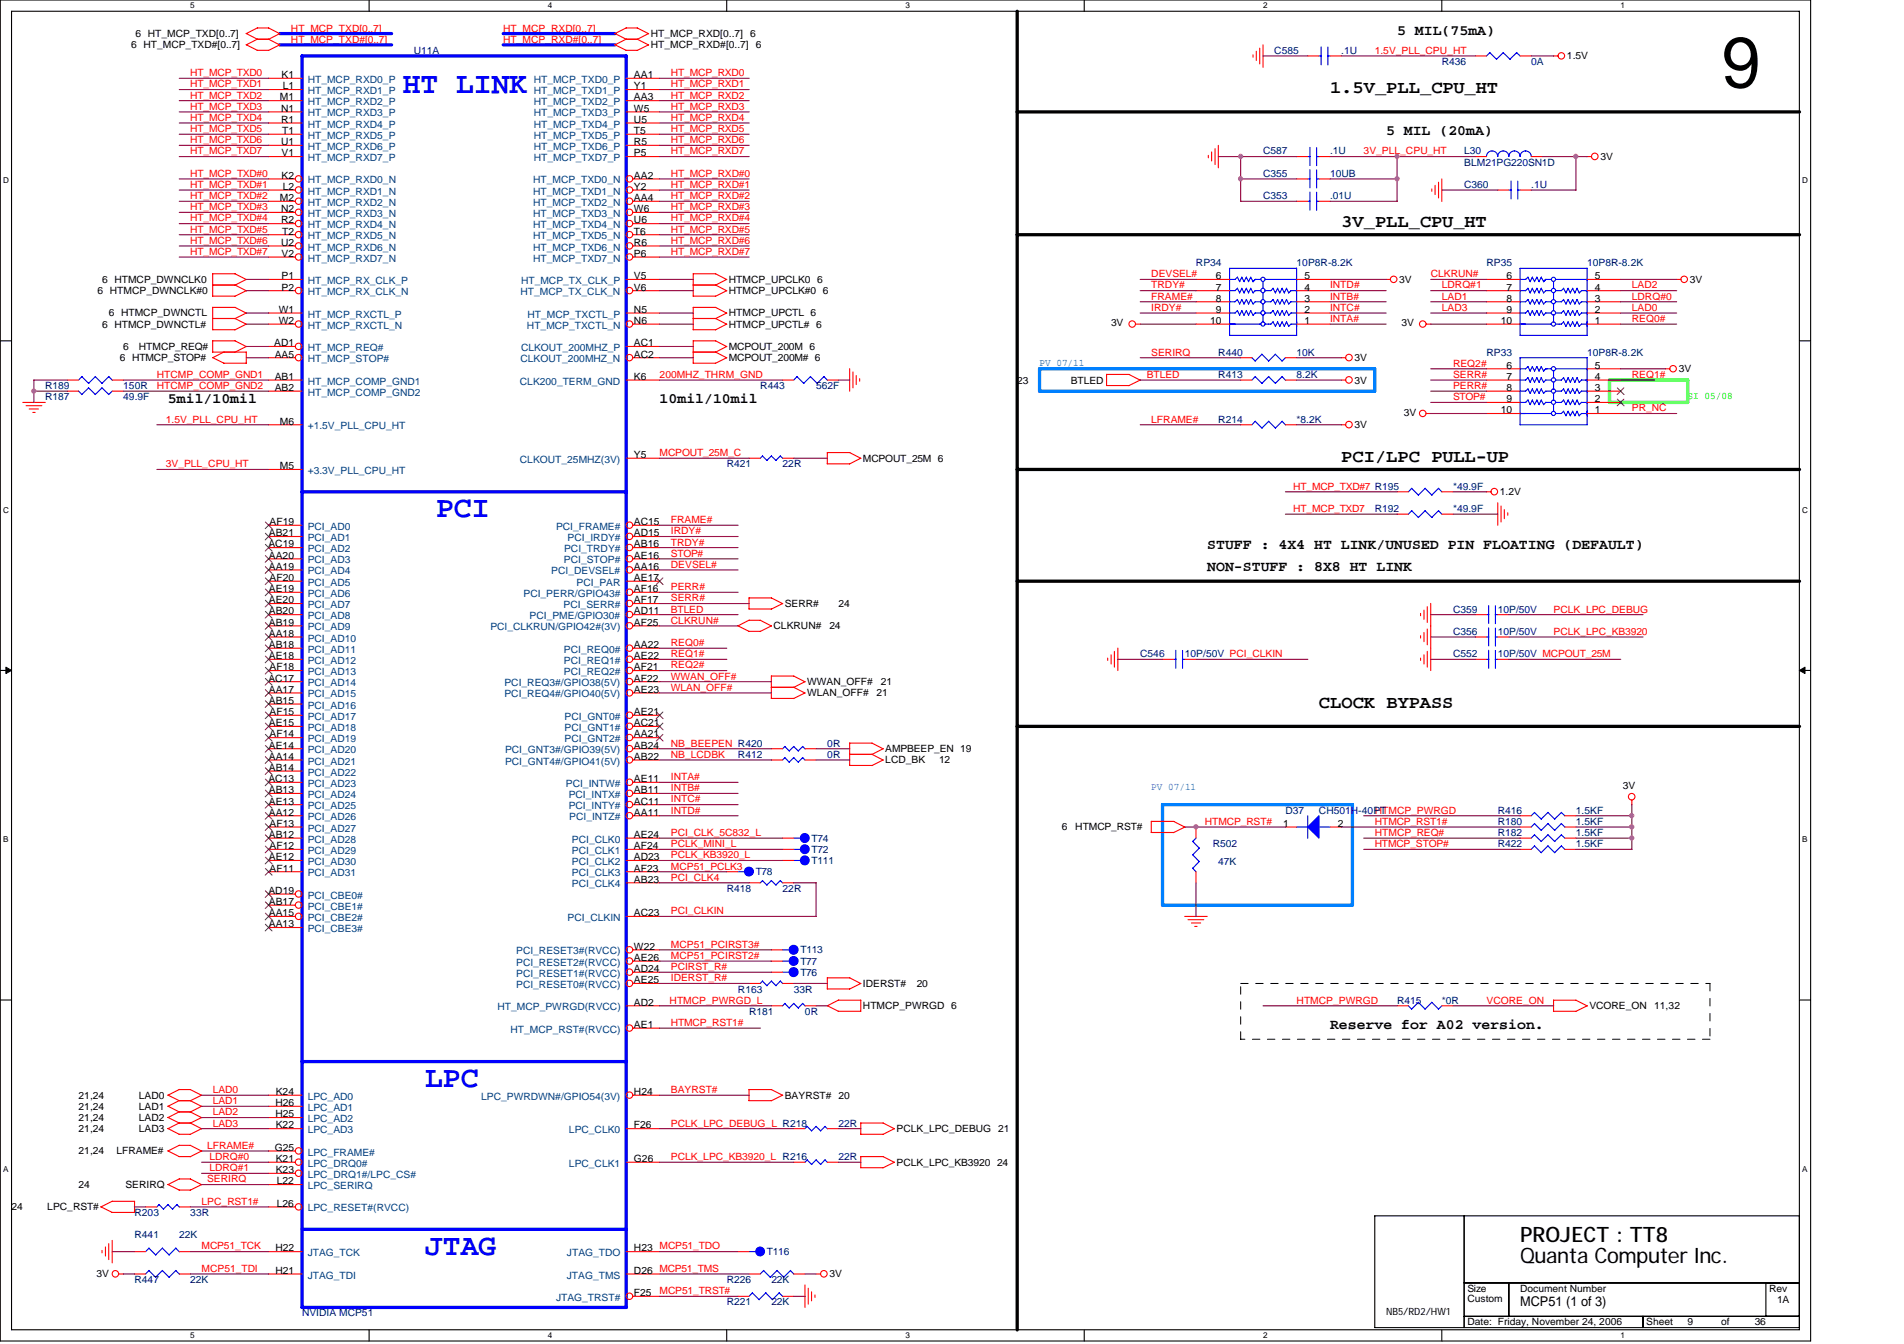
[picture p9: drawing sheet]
<svg xmlns="http://www.w3.org/2000/svg" width="258mm" height="182mm" viewBox="0 0 258 182" stroke-linecap="round" stroke-linejoin="round" font-family="sans-serif">
<defs><g id="words">
<text font-size="9.7" x="233.1" y="11.8">9</text>
<g font-size="4.1" fill="#00f">
<text x="54.5" y="12.5">HT LINK</text>
<text x="59.1" y="70">PCI</text>
<text x="57.6" y="147.2">LPC</text>
<text x="57.6" y="169.9">JTAG</text>
</g>
<g font-size="2.9">
<text x="205.9" y="171">Quanta Computer Inc.</text>
<text x="205.9" y="168.3">PROJECT : TT8</text>
</g>
<g font-size="2.4">
<text x="180.1" y="12.6">1.5V_PLL_CPU_HT</text>
<text x="181.7" y="30.8">3V_PLL_CPU_HT</text>
<text x="181.7" y="62.6">PCI/LPC PULL-UP</text>
<text x="178.6" y="95.9">CLOCK BYPASS</text>
</g>
<g font-size="2">
<text x="189.2" y="4.7">5 MIL(75mA)</text>
<text x="187.7" y="18.3">5 MIL (20mA)</text>
<text x="22.8" y="54.6">5mil/10mil</text>
<text x="89.3" y="54.6">10mil/10mil</text>
<text x="163.5" y="74.3">STUFF : 4X4 HT LINK/UNUSED PIN FLOATING (DEFAULT)</text>
<text x="163.5" y="77.3">NON-STUFF : 8X8 HT LINK</text>
<text x="180.1" y="139.4">Reserve for A02 version.</text>
</g>
<text font-size="1.8" x="205.9" y="176.9">MCP51 (1 of 3)</text>
<g font-size="1.4">
<text x="18.4" y="5">6 HT_MCP_TXD[0..7]</text>
<text x="88.1" y="5">HT_MCP_RXD[0..7] 6</text>
<text x="17.8" y="6.5">6 HT_MCP_TXD#[0..7]</text>
<text x="38.1" y="10.6">K1</text>
<text x="85.9" y="10.6">AA1</text>
<text x="88.1" y="6.5">HT_MCP_RXD#[0..7] 6</text>
<text x="212.2" y="8">1.5V</text>
<text x="37.9" y="13.6">M1</text>
<text x="38.1" y="15.1">N1</text>
<text x="38.1" y="16.6">R1</text>
<text x="38.3" y="12.1">L1</text>
<text x="85.9" y="12.1">Y1</text>
<text x="85.9" y="13.6">AA3</text>
<text x="85.9" y="15.1">W5</text>
<text x="85.9" y="16.6">U5</text>
<text x="38.1" y="19.7">U1</text>
<text x="38.1" y="21.2">V1</text>
<text x="38.2" y="18.2">T1</text>
<text x="85.9" y="18.2">T5</text>
<text x="85.9" y="19.7">R5</text>
<text x="85.9" y="21.2">P5</text>
<text x="216.8" y="21.7">3V</text>
<text x="37.9" y="27.2">M2</text>
<text x="38.1" y="28.7">N2</text>
<text x="38.1" y="24.2">K2</text>
<text x="38.3" y="25.7">L2</text>
<text x="85.9" y="24.2">AA2</text>
<text x="85.9" y="25.7">Y2</text>
<text x="85.9" y="27.2">AA4</text>
<text x="85.9" y="28.7">W6</text>
<text x="38.1" y="30.3">R2</text>
<text x="38.1" y="33.3">U2</text>
<text x="38.1" y="34.8">V2</text>
<text x="38.2" y="31.8">T2</text>
<text x="85.9" y="30.3">U6</text>
<text x="85.9" y="31.8">T6</text>
<text x="85.9" y="33.3">R6</text>
<text x="85.9" y="34.8">P6</text>
<text x="13.2" y="39.8">6 HTMCP_DWNCLK#0</text>
<text x="13.8" y="38.3">6 HTMCP_DWNCLK0</text>
<text x="38.1" y="37.8">P1</text>
<text x="38.1" y="39.3">P2</text>
<text x="85.9" y="37.8">V5</text>
<text x="85.9" y="39.3">V6</text>
<text x="98.7" y="38.3">HTMCP_UPCLK0 6</text>
<text x="98.7" y="39.8">HTMCP_UPCLK#0 6</text>
<text x="164.7" y="40.9">8</text>
<text x="164.7" y="39.3">7</text>
<text x="164.7" y="37.8">6</text>
<text x="176.7" y="40.9">3</text>
<text x="176.7" y="39.3">4</text>
<text x="176.7" y="37.8">5</text>
<text x="189.5" y="38.3">3V</text>
<text x="204" y="40.9">8</text>
<text x="204" y="39.3">7</text>
<text x="204" y="37.8">6</text>
<text x="216" y="40.9">3</text>
<text x="216" y="39.3">4</text>
<text x="216" y="37.8">5</text>
<text x="228.9" y="38.3">3V</text>
<text x="13.8" y="44.4">6 HTMCP_DWNCTL#</text>
<text x="14.7" y="42.9">6 HTMCP_DWNCTL</text>
<text x="16.7" y="47.4">6</text>
<text x="18.8" y="47.4">HTMCP_REQ#</text>
<text x="37.1" y="46.9">AD1</text>
<text x="37.8" y="42.4">W1</text>
<text x="37.8" y="43.9">W2</text>
<text x="85.9" y="42.4">N5</text>
<text x="85.9" y="43.9">N6</text>
<text x="85.9" y="46.9">AC1</text>
<text x="98.7" y="44.4">HTMCP_UPCTL# 6</text>
<text x="98.7" y="42.9">HTMCP_UPCTL 6</text>
<text x="98.7" y="47.4">MCPOUT_200M 6</text>
<text x="150.5" y="44.2">3V</text>
<text x="163.9" y="43.9">10</text>
<text x="164.7" y="42.4">9</text>
<text x="176.7" y="43.9">1</text>
<text x="176.7" y="42.4">2</text>
<text x="189.8" y="44.2">3V</text>
<text x="203.3" y="43.9">10</text>
<text x="204" y="42.4">9</text>
<text x="216" y="43.9">1</text>
<text x="216" y="42.4">2</text>
<text x="16.3" y="48.9">6 HTMCP_STOP#</text>
<text x="37.2" y="48.4">AA5</text>
<text x="37.2" y="51.5">AB1</text>
<text x="37.2" y="53">AB2</text>
<text x="85.9" y="48.4">AC2</text>
<text x="85.9" y="51.5">K6</text>
<text x="98.7" y="48.9">MCPOUT_200M# 6</text>
<text x="137.8" y="51.9">23</text>
<text x="145" y="51.9">BTLED</text>
<text x="183.5" y="48.9">3V</text>
<text x="183.5" y="51.9">3V</text>
<text x="204" y="53">8</text>
<text x="204" y="51.5">7</text>
<text x="204" y="49.9">6</text>
<text x="216" y="53">3</text>
<text x="216" y="51.5">4</text>
<text x="216" y="49.9">5</text>
<text x="227.4" y="50.4">3V</text>
<text x="37.9" y="57.5">M6</text>
<text x="183.5" y="58">3V</text>
<text x="190.1" y="56.3">3V</text>
<text x="203.3" y="56">10</text>
<text x="204" y="54.5">9</text>
<text x="216" y="56">1</text>
<text x="216" y="54.5">2</text>
<text x="37.9" y="63.6">M5</text>
<text x="85.9" y="62">Y5</text>
<text x="116.9" y="62.5">MCPOUT_25M 6</text>
<text x="36.5" y="71.1">AF19</text>
<text x="85.9" y="71.1">AC15</text>
<text x="203.2" y="67.1">1.2V</text>
<text x="36.4" y="74.1">AC19</text>
<text x="36.4" y="72.6">AB21</text>
<text x="36.4" y="75.7">AA20</text>
<text x="36.4" y="77.2">AA19</text>
<text x="85.9" y="72.6">AD15</text>
<text x="85.9" y="74.1">AB16</text>
<text x="85.9" y="75.7">AE16</text>
<text x="85.9" y="77.2">AA16</text>
<text x="36.4" y="80.2">AE19</text>
<text x="36.4" y="81.7">AE20</text>
<text x="36.4" y="83.2">AB20</text>
<text x="36.5" y="78.7">AF20</text>
<text x="85.9" y="78.7">AE17</text>
<text x="85.9" y="80.2">AF16</text>
<text x="85.9" y="81.7">AF17</text>
<text x="85.9" y="83.2">AD11</text>
<text x="106.3" y="82.2">SERR#</text>
<text x="113.6" y="82.2">24</text>
<text x="36.4" y="84.8">AB19</text>
<text x="36.4" y="86.3">AA18</text>
<text x="36.4" y="87.8">AB18</text>
<text x="36.4" y="89.3">AE18</text>
<text x="85.9" y="84.8">AF25</text>
<text x="85.9" y="87.8">AA22</text>
<text x="85.9" y="89.3">AE22</text>
<text x="104.8" y="85.2">CLKRUN#</text>
<text x="112.3" y="85.2">24</text>
<text x="36.4" y="92.3">AC17</text>
<text x="36.4" y="93.8">AA17</text>
<text x="36.4" y="95.3">AB15</text>
<text x="36.5" y="90.8">AF18</text>
<text x="85.9" y="90.8">AF21</text>
<text x="85.9" y="92.3">AF22</text>
<text x="85.9" y="93.8">AE23</text>
<text x="109.3" y="92.8">WWAN_OFF#</text>
<text x="109.3" y="94.3">WLAN_OFF#</text>
<text x="118.7" y="94.3">21</text>
<text x="119.3" y="92.8">21</text>
<text x="36.4" y="98.4">AE15</text>
<text x="36.4" y="101.4">AE14</text>
<text x="36.5" y="96.9">AF15</text>
<text x="36.5" y="99.9">AF14</text>
<text x="85.9" y="96.9">AE21</text>
<text x="85.9" y="98.4">AC21</text>
<text x="85.9" y="99.9">AA21</text>
<text x="85.9" y="101.4">AB24</text>
<text x="119.9" y="101.9">AMPBEEP_EN 19</text>
<text x="36.4" y="105.9">AC13</text>
<text x="36.4" y="102.9">AA14</text>
<text x="36.4" y="104.4">AB14</text>
<text x="36.4" y="107.4">AB13</text>
<text x="85.9" y="102.9">AB22</text>
<text x="85.9" y="105.9">AE11</text>
<text x="85.9" y="107.4">AB11</text>
<text x="119.9" y="103.4">LCD_BK</text>
<text x="127.2" y="103.4">12</text>
<text x="219.8" y="106.9">3V</text>
<text x="36.4" y="109">AE13</text>
<text x="36.4" y="110.5">AA12</text>
<text x="36.4" y="113.5">AB12</text>
<text x="36.5" y="112">AF13</text>
<text x="85.9" y="109">AC11</text>
<text x="85.9" y="110.5">AA11</text>
<text x="85.9" y="113.5">AE24</text>
<text x="143.8" y="112.5">6</text>
<text x="145.6" y="112.5">HTMCP_RST#</text>
<text x="173.8" y="112">1</text>
<text x="181.2" y="112">2</text>
<text x="36.4" y="116.5">AE12</text>
<text x="36.5" y="115">AF12</text>
<text x="36.5" y="118">AF11</text>
<text x="85.9" y="115">AF24</text>
<text x="85.9" y="116.5">AD23</text>
<text x="85.9" y="118">AF23</text>
<text x="85.9" y="119.5">AB23</text>
<text x="36.4" y="121.1">AD19</text>
<text x="36.4" y="122.6">AB17</text>
<text x="36.4" y="124.1">AA15</text>
<text x="36.4" y="125.6">AA13</text>
<text x="85.9" y="124.1">AC23</text>
<text x="85.9" y="128.6">W22</text>
<text x="85.9" y="130.2">AE26</text>
<text x="85.9" y="131.7">AD24</text>
<text x="85.9" y="133.2">AE25</text>
<text x="85.9" y="136.2">AD2</text>
<text x="116.9" y="133.7">IDERST#</text>
<text x="116.9" y="136.7">HTMCP_PWRGD 6</text>
<text x="124.2" y="133.7">20</text>
<text x="215.3" y="136.7">VCORE_ON</text>
<text x="224" y="136.7">11,32</text>
<text x="85.9" y="139.2">AE1</text>
<text x="10.6" y="148.8">21,24</text>
<text x="18.8" y="148.8">LAD0</text>
<text x="37.3" y="149.8">H26</text>
<text x="37.4" y="148.3">K24</text>
<text x="85.9" y="148.3">H24</text>
<text x="106.3" y="148.8">BAYRST# 20</text>
<text x="10.6" y="153.3">21,24</text>
<text x="10.6" y="150.3">21,24</text>
<text x="10.6" y="151.8">21,24</text>
<text x="18.8" y="153.3">LAD3</text>
<text x="18.8" y="150.3">LAD1</text>
<text x="18.8" y="151.8">LAD2</text>
<text x="37.2" y="155.9">G25</text>
<text x="37.3" y="151.3">H25</text>
<text x="37.4" y="152.8">K22</text>
<text x="85.9" y="152.8">F26</text>
<text x="121.4" y="153.3">PCLK_LPC_DEBUG 21</text>
<text x="10.6" y="160.9">24</text>
<text x="10.6" y="156.4">21,24</text>
<text x="15.8" y="156.4">LFRAME#</text>
<text x="17" y="160.9">SERIRQ</text>
<text x="37.4" y="157.4">K21</text>
<text x="37.4" y="158.9">K23</text>
<text x="37.5" y="160.4">L22</text>
<text x="85.9" y="157.4">G26</text>
<text x="121.4" y="157.9">PCLK_LPC_KB3920 24</text>
<text x="1.6" y="163.9">24</text>
<text x="6.4" y="163.9">LPC_RST#</text>
<text x="37.5" y="163.4">L26</text>
<text x="13.1" y="173">3V</text>
<text x="37.3" y="169.5">H22</text>
<text x="37.3" y="172.5">H21</text>
<text x="85.9" y="169.5">H23 MCP51_TDO</text>
<text x="85.9" y="172.5">D26 MCP51_TMS</text>
<text x="112.3" y="173">3V</text>
<text x="85.9" y="175.6">F25</text>
<text x="187.7" y="178.1">NB5/RD2/HW1</text>
<text x="198.8" y="176.3">Custom</text>
<text x="198.8" y="175">Size</text>
<text x="198.8" y="179.5">Date: Friday, November 24, 2006</text>
<text x="205.9" y="175">Document Number</text>
<text x="223" y="179.5">Sheet</text>
<text x="228.6" y="179.5">9</text>
<text x="233.1" y="179.5">of</text>
<text x="237.7" y="179.5">36</text>
<text x="239.6" y="175">Rev</text>
<text x="240.7" y="176.5">1A</text>
</g>
<g font-size="1.4" fill="#f00">
<text x="39.4" y="4.3">HT_MCP_TXD[0..7]</text>
<text x="39.4" y="5.8">HT_MCP_TXD#[0..7]</text>
<text x="68.2" y="4.3">HT_MCP_RXD[0..7]</text>
<text x="68.2" y="5.8">HT_MCP_RXD#[0..7]</text>
<text x="25.8" y="11.8">HT_MCP_TXD1</text>
<text x="25.8" y="10.3">HT_MCP_TXD0</text>
<text x="90.9" y="11.8">HT_MCP_RXD1</text>
<text x="90.9" y="10.3">HT_MCP_RXD0</text>
<text x="186.2" y="7.3">1.5V_PLL_CPU_HT</text>
<text x="25.8" y="17.9">HT_MCP_TXD5</text>
<text x="25.8" y="16.4">HT_MCP_TXD4</text>
<text x="25.8" y="14.9">HT_MCP_TXD3</text>
<text x="25.8" y="13.4">HT_MCP_TXD2</text>
<text x="90.9" y="17.9">HT_MCP_RXD5</text>
<text x="90.9" y="16.4">HT_MCP_RXD4</text>
<text x="90.9" y="13.4">HT_MCP_RXD2</text>
<text x="90.9" y="14.9">HT_MCP_RXD3</text>
<text x="25.8" y="19.4">HT_MCP_TXD6</text>
<text x="25.8" y="20.9">HT_MCP_TXD7</text>
<text x="25.8" y="23.9">HT_MCP_TXD#0</text>
<text x="90.9" y="19.4">HT_MCP_RXD6</text>
<text x="90.9" y="20.9">HT_MCP_RXD7</text>
<text x="90.9" y="23.9">HT_MCP_RXD#0</text>
<text x="184.7" y="20.9">3V_PLL_CPU_HT</text>
<text x="25.8" y="28.5">HT_MCP_TXD#3</text>
<text x="25.8" y="27">HT_MCP_TXD#2</text>
<text x="25.8" y="25.5">HT_MCP_TXD#1</text>
<text x="25.8" y="30">HT_MCP_TXD#4</text>
<text x="90.9" y="25.5">HT_MCP_RXD#1</text>
<text x="90.9" y="27">HT_MCP_RXD#2</text>
<text x="90.9" y="28.5">HT_MCP_RXD#3</text>
<text x="90.9" y="30">HT_MCP_RXD#4</text>
<text x="25.8" y="31.5">HT_MCP_TXD#5</text>
<text x="25.8" y="34.5">HT_MCP_TXD#7</text>
<text x="25.8" y="33">HT_MCP_TXD#6</text>
<text x="90.9" y="31.5">HT_MCP_RXD#5</text>
<text x="90.9" y="33">HT_MCP_RXD#6</text>
<text x="90.9" y="34.5">HT_MCP_RXD#7</text>
<text x="155.9" y="37.6">DEVSEL#</text>
<text x="155.9" y="39.1">TRDY#</text>
<text x="155.9" y="40.6">FRAME#</text>
<text x="180.1" y="40.6">INTB#</text>
<text x="180.1" y="39.1">INTD#</text>
<text x="193.8" y="37.6">CLKRUN#</text>
<text x="195.3" y="39.1">LDRQ#1</text>
<text x="195.3" y="40.6">LAD1</text>
<text x="221" y="40.6">LDRQ#0</text>
<text x="221" y="39.1">LAD2</text>
<text x="155.9" y="42.1">IRDY#</text>
<text x="180.1" y="42.1">INTC#</text>
<text x="180.1" y="43.6">INTA#</text>
<text x="195.3" y="42.1">LAD3</text>
<text x="221" y="42.1">LAD0</text>
<text x="221" y="43.6">REQ0#</text>
<text x="21.2" y="52.7">HTCMP_COMP_GND2</text>
<text x="21.2" y="51.2">HTCMP_COMP_GND1</text>
<text x="89.3" y="51.2">200MHZ_THRM_GND</text>
<text x="155.3" y="51.2">BTLED</text>
<text x="155.9" y="48.2">SERIRQ</text>
<text x="196.8" y="52.7">PERR#</text>
<text x="196.8" y="49.7">REQ2#</text>
<text x="196.8" y="51.2">SERR#</text>
<text x="221" y="51.2">REQ1#</text>
<text x="22.5" y="57.2">1.5V_PLL_CPU_HT</text>
<text x="155.9" y="57.2">LFRAME#</text>
<text x="196.8" y="54.2">STOP#</text>
<text x="221" y="55.7">PR_NC</text>
<text x="22.5" y="63.3">3V_PLL_CPU_HT</text>
<text x="89.3" y="61.8">MCPOUT_25M_C</text>
<text x="90.9" y="70.9">FRAME#</text>
<text x="175.2" y="66.3">HT_MCP_TXD#7 R195</text>
<text x="175.2" y="69.3">HT_MCP_TXD7</text>
<text x="90.9" y="76.9">DEVSEL#</text>
<text x="90.9" y="72.4">IRDY#</text>
<text x="90.9" y="75.4">STOP#</text>
<text x="90.9" y="73.9">TRDY#</text>
<text x="90.9" y="83">BTLED</text>
<text x="90.9" y="79.9">PERR#</text>
<text x="90.9" y="81.4">SERR#</text>
<text x="210.4" y="83">PCLK_LPC_DEBUG</text>
<text x="90.9" y="84.5">CLKRUN#</text>
<text x="90.9" y="89">REQ1#</text>
<text x="90.9" y="87.5">REQ0#</text>
<text x="210.4" y="86">PCLK_LPC_KB3920</text>
<text x="90.9" y="92.1">WWAN_OFF#</text>
<text x="90.9" y="90.5">REQ2#</text>
<text x="90.9" y="93.6">WLAN_OFF#</text>
<text x="90.9" y="101.1">NB_BEEPEN R420</text>
<text x="90.9" y="105.7">INTA#</text>
<text x="90.9" y="102.6">NB_LCDBK</text>
<text x="90.9" y="107.2">INTB#</text>
<text x="90.9" y="113.2">PCI_CLK_5C832_L</text>
<text x="90.9" y="110.2">INTD#</text>
<text x="90.9" y="108.7">INTC#</text>
<text x="163.2" y="111.7">HTMCP_RST#</text>
<text x="186.2" y="110.2">HTMCP_PWRGD</text>
<text x="186.2" y="111.7">HTMCP_RST1#</text>
<text x="186.2" y="113.2">HTMCP_REQ#</text>
<text x="90.9" y="117.8">MCP51_PCLK3</text>
<text x="90.9" y="119.3">PCI_CLK4</text>
<text x="90.9" y="116.3">PCLK_KB3920_L</text>
<text x="90.9" y="114.7">PCLK_MINI_L</text>
<text x="186.2" y="114.7">HTMCP_STOP#</text>
<text x="90.9" y="123.8">PCI_CLKIN</text>
<text x="90.9" y="131.4">PCIRST_R#</text>
<text x="90.9" y="129.9">MCP51_PCIRST2#</text>
<text x="90.9" y="128.4">MCP51_PCIRST3#</text>
<text x="90.7" y="135.9">HTMCP_PWRGD_L</text>
<text x="90.9" y="132.9">IDERST_R#</text>
<text x="175.6" y="135.9">HTMCP_PWRGD</text>
<text x="201.3" y="135.9">VCORE_ON</text>
<text x="90.9" y="139">HTMCP_RST1#</text>
<text x="28.8" y="149.6">LAD1</text>
<text x="28.8" y="148">LAD0</text>
<text x="90.9" y="148">BAYRST#</text>
<text x="28" y="155.6">LFRAME#</text>
<text x="28.8" y="152.6">LAD3</text>
<text x="28.8" y="151.1">LAD2</text>
<text x="90.9" y="152.6">PCLK_LPC_DEBUG_L R218</text>
<text x="28" y="160.1">SERIRQ</text>
<text x="28.4" y="158.6">LDRQ#1</text>
<text x="28.4" y="157.1">LDRQ#0</text>
<text x="90.9" y="157.1">PCLK_LPC_KB3920_L R216</text>
<text x="27.3" y="163.2">LPC_RST1#</text>
<text x="27.3" y="172.3">MCP51_TDI</text>
<text x="27.3" y="169.2">MCP51_TCK</text>
<text x="89.3" y="175.3">MCP51_TRST#</text>
</g>
<g font-size="1.4" fill="#004080">
<text x="41.7" y="11.2">HT_MCP_RXD0_P</text>
<text x="72.3" y="11.2">HT_MCP_TXD0_P</text>
<text x="41.7" y="12.7">HT_MCP_RXD1_P</text>
<text x="41.7" y="14.2">HT_MCP_RXD2_P</text>
<text x="41.7" y="15.8">HT_MCP_RXD3_P</text>
<text x="41.7" y="17.3">HT_MCP_RXD4_P</text>
<text x="72.3" y="12.7">HT_MCP_TXD1_P</text>
<text x="72.3" y="14.2">HT_MCP_TXD2_P</text>
<text x="72.3" y="15.8">HT_MCP_TXD3_P</text>
<text x="72.3" y="17.3">HT_MCP_TXD4_P</text>
<text x="41.7" y="18.8">HT_MCP_RXD5_P</text>
<text x="41.7" y="20.3">HT_MCP_RXD6_P</text>
<text x="41.7" y="21.8">HT_MCP_RXD7_P</text>
<text x="72.3" y="18.8">HT_MCP_TXD5_P</text>
<text x="72.3" y="20.3">HT_MCP_TXD6_P</text>
<text x="72.3" y="21.8">HT_MCP_TXD7_P</text>
<text x="41.7" y="24.8">HT_MCP_RXD0_N</text>
<text x="41.7" y="26.4">HT_MCP_RXD1_N</text>
<text x="41.7" y="27.9">HT_MCP_RXD2_N</text>
<text x="41.7" y="29.4">HT_MCP_RXD3_N</text>
<text x="72.2" y="24.9">HT_MCP_TXD0_N</text>
<text x="72.2" y="26.4">HT_MCP_TXD1_N</text>
<text x="72.2" y="27.9">HT_MCP_TXD2_N</text>
<text x="72.2" y="29.4">HT_MCP_TXD3_N</text>
<text x="41.7" y="30.9">HT_MCP_RXD4_N</text>
<text x="41.7" y="32.4">HT_MCP_RXD5_N</text>
<text x="41.7" y="33.9">HT_MCP_RXD6_N</text>
<text x="41.7" y="35.4">HT_MCP_RXD7_N</text>
<text x="72.2" y="30.9">HT_MCP_TXD4_N</text>
<text x="72.2" y="32.4">HT_MCP_TXD5_N</text>
<text x="72.2" y="33.9">HT_MCP_TXD6_N</text>
<text x="72.2" y="35.4">HT_MCP_TXD7_N</text>
<text x="41.7" y="38.5">HT_MCP_RX_CLK_P</text>
<text x="41.7" y="40">HT_MCP_RX_CLK_N</text>
<text x="70.5" y="40">HT_MCP_TX_CLK_N</text>
<text x="70.6" y="38.5">HT_MCP_TX_CLK_P</text>
<text x="41.7" y="43">HT_MCP_RXCTL_P</text>
<text x="41.7" y="44.5">HT_MCP_RXCTL_N</text>
<text x="41.7" y="47.5">HT_MCP_REQ#</text>
<text x="70.6" y="47.5">CLKOUT_200MHZ_P</text>
<text x="71.4" y="44.5">HT_MCP_TXCTL_N</text>
<text x="71.4" y="43">HT_MCP_TXCTL_P</text>
<text x="41.7" y="49.1">HT_MCP_STOP#</text>
<text x="41.7" y="52.1">HT_MCP_COMP_GND1</text>
<text x="41.7" y="53.6">HT_MCP_COMP_GND2</text>
<text x="70.4" y="52.1">CLK200_TERM_GND</text>
<text x="70.5" y="49.1">CLKOUT_200MHZ_N</text>
<text x="41.7" y="58.1">+1.5V_PLL_CPU_HT</text>
<text x="41.7" y="64.2">+3.3V_PLL_CPU_HT</text>
<text x="70.4" y="62.7">CLKOUT_25MHZ(3V)</text>
<text x="41.7" y="71.8">PCI_AD0</text>
<text x="75.3" y="71.8">PCI_FRAME#</text>
<text x="41.7" y="73.3">PCI_AD1</text>
<text x="41.7" y="74.8">PCI_AD2</text>
<text x="41.7" y="76.3">PCI_AD3</text>
<text x="41.7" y="77.8">PCI_AD4</text>
<text x="74.7" y="77.8">PCI_DEVSEL#</text>
<text x="76.4" y="76.3">PCI_STOP#</text>
<text x="76.4" y="74.8">PCI_TRDY#</text>
<text x="76.9" y="73.3">PCI_IRDY#</text>
<text x="41.7" y="79.3">PCI_AD5</text>
<text x="41.7" y="80.8">PCI_AD6</text>
<text x="41.7" y="82.4">PCI_AD7</text>
<text x="41.7" y="83.9">PCI_AD8</text>
<text x="70.9" y="80.8">PCI_PERR/GPIO43#</text>
<text x="71.7" y="83.9">PCI_PME/GPIO30#</text>
<text x="76.3" y="82.4">PCI_SERR#</text>
<text x="78.1" y="79.3">PCI_PAR</text>
<text x="41.7" y="85.4">PCI_AD9</text>
<text x="41.7" y="86.9">PCI_AD10</text>
<text x="41.7" y="88.4">PCI_AD11</text>
<text x="41.7" y="89.9">PCI_AD12</text>
<text x="66.4" y="85.4">PCI_CLKRUN/GPIO42#(3V)</text>
<text x="76.4" y="88.4">PCI_REQ0#</text>
<text x="76.4" y="89.9">PCI_REQ1#</text>
<text x="41.7" y="91.4">PCI_AD13</text>
<text x="41.7" y="92.9">PCI_AD14</text>
<text x="41.7" y="94.5">PCI_AD15</text>
<text x="41.7" y="96">PCI_AD16</text>
<text x="68.3" y="92.9">PCI_REQ3#/GPIO38(5V)</text>
<text x="68.3" y="94.5">PCI_REQ4#/GPIO40(5V)</text>
<text x="76.4" y="91.4">PCI_REQ2#</text>
<text x="41.7" y="97.5">PCI_AD17</text>
<text x="41.7" y="99">PCI_AD18</text>
<text x="41.7" y="100.5">PCI_AD19</text>
<text x="76.5" y="97.5">PCI_GNT0#</text>
<text x="76.5" y="99">PCI_GNT1#</text>
<text x="76.5" y="100.5">PCI_GNT2#</text>
<text x="41.7" y="102">PCI_AD20</text>
<text x="41.7" y="103.5">PCI_AD21</text>
<text x="41.7" y="105.1">PCI_AD22</text>
<text x="41.7" y="106.6">PCI_AD23</text>
<text x="68.4" y="102">PCI_GNT3#/GPIO39(5V)</text>
<text x="68.4" y="103.5">PCI_GNT4#/GPIO41(5V)</text>
<text x="76.6" y="106.6">PCI_INTW#</text>
<text x="41.7" y="108.1">PCI_AD24</text>
<text x="41.7" y="109.6">PCI_AD25</text>
<text x="41.7" y="111.1">PCI_AD26</text>
<text x="41.7" y="112.6">PCI_AD27</text>
<text x="77" y="108.1">PCI_INTX#</text>
<text x="77" y="109.6">PCI_INTY#</text>
<text x="77.1" y="111.1">PCI_INTZ#</text>
<text x="41.7" y="114.1">PCI_AD28</text>
<text x="41.7" y="115.7">PCI_AD29</text>
<text x="41.7" y="117.2">PCI_AD30</text>
<text x="41.7" y="118.7">PCI_AD31</text>
<text x="77.5" y="114.1">PCI_CLK0</text>
<text x="77.5" y="115.7">PCI_CLK1</text>
<text x="77.5" y="117.2">PCI_CLK2</text>
<text x="77.5" y="118.7">PCI_CLK3</text>
<text x="41.7" y="121.7">PCI_CBE0#</text>
<text x="41.7" y="123.2">PCI_CBE1#</text>
<text x="41.7" y="124.7">PCI_CBE2#</text>
<text x="76.9" y="124.7">PCI_CLKIN</text>
<text x="77.5" y="120.2">PCI_CLK4</text>
<text x="41.7" y="126.2">PCI_CBE3#</text>
<text x="69.9" y="129.3">PCI_RESET3#(RVCC)</text>
<text x="69.9" y="130.8">PCI_RESET2#(RVCC)</text>
<text x="67.4" y="136.8">HT_MCP_PWRGD(RVCC)</text>
<text x="69.9" y="132.3">PCI_RESET1#(RVCC)</text>
<text x="69.9" y="133.8">PCI_RESET0#(RVCC)</text>
<text x="69.1" y="139.9">HT_MCP_RST#(RVCC)</text>
<text x="41.7" y="149">LPC_AD0</text>
<text x="65.2" y="149">LPC_PWRDWN#/GPIO54(3V)</text>
<text x="41.7" y="150.5">LPC_AD1</text>
<text x="41.7" y="152">LPC_AD2</text>
<text x="41.7" y="153.5">LPC_AD3</text>
<text x="77.1" y="153.5">LPC_CLK0</text>
<text x="41.7" y="156.5">LPC_FRAME#</text>
<text x="41.7" y="158">LPC_DRQ0#</text>
<text x="41.7" y="159.5">LPC_DRQ1#/LPC_CS#</text>
<text x="41.7" y="161.1">LPC_SERIRQ</text>
<text x="77.1" y="158">LPC_CLK1</text>
<text x="41.7" y="164.1">LPC_RESET#(RVCC)</text>
<text x="41.7" y="170.1">JTAG_TCK</text>
<text x="41.7" y="173.2">JTAG_TDI</text>
<text x="76.8" y="173.2">JTAG_TMS</text>
<text x="76.8" y="170.1">JTAG_TDO</text>
<text x="75.3" y="176.2">JTAG_TRST#</text>
</g>
<g font-size="1.4" fill="#000080">
<text x="56" y="7.3">U11A</text>
<text x="172.6" y="7.3">C585</text>
<text x="181.7" y="7.3">.1U</text>
<text x="195.3" y="8.8">R436</text>
<text x="207.4" y="8.8">0A</text>
<text x="171.1" y="23.9">C355</text>
<text x="171.1" y="20.9">C587</text>
<text x="180.1" y="23.9">10UB</text>
<text x="180.1" y="20.9">.1U</text>
<text x="198.3" y="20.9">L30</text>
<text x="198.3" y="22.4">BLM21PG220SN1D</text>
<text x="171.1" y="27">C353</text>
<text x="180.1" y="27">.01U</text>
<text x="198.3" y="25.5">C360</text>
<text x="207.4" y="25.5">.1U</text>
<text x="162" y="36">RP34</text>
<text x="175.6" y="36">10P8R-8.2K</text>
<text x="201.3" y="36">RP35</text>
<text x="215" y="36">10P8R-8.2K</text>
<text x="6.1" y="52.7">R189</text>
<text x="16.7" y="52.7">150R</text>
<text x="103" y="52.7">R443</text>
<text x="110.5" y="52.7">562F</text>
<text x="165" y="48.2">R440</text>
<text x="165" y="51.2">R413</text>
<text x="175.6" y="48.2">10K</text>
<text x="175.6" y="51.2">8.2K</text>
<text x="201.3" y="48.2">RP33</text>
<text x="215" y="48.2">10P8R-8.2K</text>
<text x="6.1" y="54.2">R187</text>
<text x="16.7" y="54.2">49.9F</text>
<text x="165" y="57.2">R214</text>
<text x="175.6" y="57.2">*8.2K</text>
<text x="98.4" y="63.3">R421</text>
<text x="106" y="63.3">22R</text>
<text x="186.2" y="69.3">R192</text>
<text x="196.8" y="69.3">*49.9F</text>
<text x="196.8" y="66.3">*49.9F</text>
<text x="196.8" y="83">C359</text>
<text x="202.9" y="83">10P/50V</text>
<text x="154.4" y="89">C546</text>
<text x="160.5" y="89">10P/50V PCI_CLKIN</text>
<text x="196.8" y="89">C552</text>
<text x="196.8" y="86">C356</text>
<text x="202.9" y="89">10P/50V MCPOUT_25M</text>
<text x="202.9" y="86">10P/50V</text>
<text x="112.1" y="101.1">0R</text>
<text x="99.9" y="102.6">R412</text>
<text x="112.1" y="102.6">0R</text>
<text x="109.9" y="114">T74</text>
<text x="174.1" y="110.2">D37</text>
<text x="178.6" y="110.2">CH501H-40PT</text>
<text x="202.9" y="113.2">R182</text>
<text x="202.9" y="111.7">R180</text>
<text x="202.9" y="110.2">R416</text>
<text x="213.4" y="113.2">1.5KF</text>
<text x="213.4" y="111.7">1.5KF</text>
<text x="213.4" y="110.2">1.5KF</text>
<text x="102.4" y="118.5">T78</text>
<text x="109.9" y="115.5">T72</text>
<text x="109.9" y="117">T111</text>
<text x="164.2" y="114.7">R502</text>
<text x="165" y="117.2">47K</text>
<text x="202.9" y="114.7">R422</text>
<text x="213.4" y="114.7">1.5KF</text>
<text x="98.4" y="120.8">R418</text>
<text x="106" y="120.8">22R</text>
<text x="108.4" y="130.6">T77</text>
<text x="108.4" y="129.1">T113</text>
<text x="99.9" y="134.4">R163</text>
<text x="101.4" y="137.5">R181</text>
<text x="107.5" y="134.4">33R</text>
<text x="108.4" y="132.1">T76</text>
<text x="109" y="137.5">0R</text>
<text x="189.2" y="135.9">R415</text>
<text x="195.3" y="135.9">*0R</text>
<text x="113.6" y="152.6">22R</text>
<text x="113.6" y="157.1">22R</text>
<text x="18.2" y="167.7">R441</text>
<text x="18.2" y="164.7">R203</text>
<text x="24.3" y="167.7">22K</text>
<text x="25.8" y="164.7">33R</text>
<text x="18.2" y="173.8">R447</text>
<text x="25.8" y="173.8">22K</text>
<text x="98.4" y="173.8">R226</text>
<text x="103.9" y="170">T116</text>
<text x="104.5" y="173.8">22K</text>
<text x="40.9" y="178.3">NVIDIA MCP51</text>
<text x="98.4" y="176.8">R221</text>
<text x="104.5" y="176.8">22K</text>
</g>
<text font-size="1.4" fill="#0080c0" x="140.8" y="49.5">PV 07/11</text>
<text font-size="1.4" fill="#0f0" x="228.6" y="54.1">SI 05/08</text>
<text font-size="1.4" fill="#0080ff" x="155.9" y="107">PV 07/11</text>
<g font-size="1.1">
<text x="25.8" y="1.1">5</text>
<text x="74.2" y="1.1">4</text>
<text x="122.6" y="1.1">3</text>
<text x="171.1" y="1.1">2</text>
<text x="219.5" y="1.1">1</text>
<text x=".4" y="24.8">D</text>
<text x="244.1" y="24.8">D</text>
<text x=".4" y="69.4">C</text>
<text x="244.1" y="69.4">C</text>
<text x=".4" y="114.1">B</text>
<text x="244.1" y="114.1">B</text>
<text x=".4" y="158.7">A</text>
<text x="244.1" y="158.7">A</text>
<text x="25.8" y="181.3">5</text>
<text x="74.2" y="181.3">4</text>
<text x="122.6" y="181.3">3</text>
<text x="171.1" y="181.3">2</text>
<text x="219.5" y="181.3">1</text>
</g>
</g></defs>
<path d="M0 0h245.2v181.6h-245.2zM1.6 1.5h242.1v178.6h-242.1z" fill="none" stroke="#000" stroke-width=".15"/>
<g fill="#fff">
<path d="M25.8 .2h.6v1.2h-.6z"/>
<path d="M25.8 180.3h.6v1.2h-.6z"/>
</g>
<path d="M50 0v1.5M50 180.1v1.5" fill="none" stroke="#000" stroke-width=".15"/>
<g fill="#fff">
<path d="M74.2 .2h.6v1.2h-.6z"/>
<path d="M74.2 180.3h.6v1.2h-.6z"/>
</g>
<path d="M98.4 0v1.5M98.4 180.1v1.5" fill="none" stroke="#000" stroke-width=".15"/>
<g fill="#fff">
<path d="M122.6 .2h.6v1.2h-.6z"/>
<path d="M122.6 180.3h.6v1.2h-.6z"/>
</g>
<path d="M146.9 0v1.5M146.9 180.1v1.5" fill="none" stroke="#000" stroke-width=".15"/>
<g fill="#fff">
<path d="M171.1 .2h.6v1.2h-.6z"/>
<path d="M171.1 180.3h.6v1.2h-.6z"/>
</g>
<path d="M195.3 0v1.5M195.3 180.1v1.5" fill="none" stroke="#000" stroke-width=".15"/>
<g fill="#fff">
<path d="M219.5 .2h.6v1.2h-.6z"/>
<path d="M219.5 180.3h.6v1.2h-.6z"/>
<path d="M.4 23.8h.8v1.2h-.8z"/>
<path d="M244.1 23.8h.8v1.2h-.8z"/>
<path d="M.4 68.5h.8v1.2h-.8z"/>
<path d="M244.1 68.5h.8v1.2h-.8z"/>
</g>
<path d="M0 46.2h1.6M243.7 46.2h1.5" fill="none" stroke="#000" stroke-width=".15"/>
<g fill="#fff">
<path d="M.4 113.1h.7v1.2h-.7z"/>
<path d="M244.1 113.1h.7v1.2h-.7z"/>
</g>
<path d="M0 90.8h1.6M243.7 90.8h1.5" fill="none" stroke="#000" stroke-width=".15"/>
<path d="M.8 90.4l.8 .4-.8 .4zM243.7 90.8l.8-.4v.8z" fill="#000" stroke="#000" stroke-width=".14"/>
<g fill="#fff">
<path d="M.4 157.8h.7v1.2h-.7z"/>
<path d="M244.1 157.8h.7v1.2h-.7z"/>
</g>
<path d="M0 135.4h1.6M243.7 135.4h1.5M186.2 164.7h57.5v15.1h-57.5zM198.3 173.8h45.4M198.3 164.7v15.1M198.3 178.3h45.4M204.4 173.8v4.5M222.5 178.3v1.5M239.2 173.8v4.5" fill="none" stroke="#000" stroke-width=".15"/>
<path d="M137.8 1.5v178.6M137.8 15.2h105.9M137.8 31.8h105.9M137.8 63.6h105.9M137.8 78.7h105.9M137.8 98.4h105.9" fill="none" stroke="#000" stroke-width=".44"/>
<path d="M168 133.2h63.6M231.6 133.2v7.6M168 140.8v-7.6M231.6 140.8h-63.6" fill="none" stroke="#000" stroke-width=".14" stroke-dasharray="1 1 1 1 1 1 1 1"/>
<path d="M140.8 50h45.4v3h-45.4zM157.5 109h25.7v13.6h-25.7z" fill="none" stroke="#0080ff" stroke-width=".44"/>
<path d="M218 51.5h10.6v3h-10.6z" fill="none" stroke="#0f0" stroke-width=".44"/>
<g fill="none" stroke="#f00" stroke-width=".15">
<path d="M33.3 4.5l1.5 .8h1.6M33.3 6.1l1.5 .7h1.6M34.9 3.8h1.5M34.9 5.3l-1.5 .8M34.9 3.8l-1.5 .8M36.4 10.6h4.5M36.4 12.1h4.5M36.4 13.6h4.5M36.4 15.2h4.5M36.4 16.7h4.5M36.4 18.2h4.5M36.4 19.7h4.5"/>
<path d="M36.4 5.3l1.5 .8M36.4 3.8l1.5 .8M37.9 6.1l-1.5 .7M37.9 4.6l-1.5 .7M83.3 4.5l1.5 .8M83.3 6.1l1.5 .7M84.8 5.3h1.5M84.8 6.8h1.5M84.8 10.6h4.5M84.8 12.1h4.5M84.8 13.6h4.5M84.8 15.2h4.5"/>
<path d="M84.8 16.7h4.5M84.8 18.2h4.5M84.8 19.7h4.5M84.8 3.8h1.5M84.8 3.8l-1.5 .8M84.8 5.3l-1.5 .8M86.3 3.8l1.6 .8M86.3 5.3l1.6 .8M87.8 4.6l-1.5 .7M87.8 6.1l-1.5 .7M165 19.7v3M169.7 7.4v.3"/>
<path d="M170.2 6.9v1.3M170.6 6.5v2.2M171.1 6.1v3M177.1 7.6h1.5M180.1 7.6h1.6M199.8 7.6h1.5M205.9 7.6h1.5M210.4 7.6h.6M28.8 38.6h3.1M31.8 37.1l1.6 .8M31.8 38.6l1.6 .8M31.9 37.1h-3.1v3"/>
<path d="M33.4 37.8l-1.6 .8M33.4 39.4l-1.6 .7M36.4 37.8h4.5M36.4 21.2h4.5M36.4 24.2h3.6M36.4 25.7h3.6M36.4 27.3h3.6M36.4 28.8h3.6M36.4 30.3h3.6M36.4 31.8h3.6M36.4 33.3h3.6M36.4 34.8h3.6"/>
<path d="M36.4 39.4h3.6M84.8 37.8h4.5M84.8 21.2h4.5M85.7 24.2h3.6M85.7 25.7h3.6M85.7 27.3h3.6M85.7 28.8h3.6M85.7 30.3h3.6M85.7 31.8h3.6M85.7 33.3h3.6M85.7 34.8h3.6M85.7 39.4h3.6"/>
<path d="M93.9 38.6h3M96.9 38.6l1.5 .8-1.5 .7h-3M96.9 37.1l1.5 .8-1.5 .7M96.9 37.1h-3v3M162 37.8h4.5M162 39.4h4.5M163.7 21v.4M164.1 20.6v1.2M164.6 20.1v2.2M175.6 37.8h4.5M175.6 21.2h1.5M175.6 24.2h1.5"/>
<path d="M175.6 27.3h1.5M175.6 39.4h4.5M178.6 21.2h1.5M178.6 24.2h1.5M178.6 27.3h1.5M187.7 37.8h.6M193.9 25.6v.3M194.4 25.1v1.3M194.8 24.7v2.1M195.3 24.2v3.1M199.8 21.2h1.5M201.3 37.8h4.6"/>
<path d="M201.3 39.4h4.6M202.9 25.7h1.5M205.9 25.7h1.5M207.4 21.2h1.5M214.9 21.2h.7M215 37.8h4.5M215 39.4h4.5M227.1 37.8h.6M3.1 54.5h3M3.5 54.9h2.2M4 55.4h1.2M4.4 55.9h.4"/>
<path d="M9.1 51.5h1.5M9.1 53h1.5M15.2 51.5h1.5M15.2 53h1.5M28.8 40.1h3M28.8 43.1h3.1M28.8 44.7h3M28.8 47.7h4.6M28.8 48.4l1.5 .8M28.8 41.6v3.1M28.8 41.6h3.1M30.3 47.7l-1.5 .8"/>
<path d="M31.8 41.6l1.6 .8M31.8 43.1l1.6 .8M31.8 46.2l1.6 .7M31.9 46.2l-3.1-.1v1.6M33.4 42.4l-1.6 .8M33.4 43.9l-1.6 .8M33.4 46.9l-1.6 .8M33.4 47.7v1.5h-3.1M36.4 43.9h3.6M36.4 48.5h3.6M36.4 51.5h4.5M36.4 57.5h4.5"/>
<path d="M36.4 53h4.5M36.4 42.4h4.5M36.4 46.9h3.6M84.8 51.5h4.5M84.8 42.4h4.5M84.8 46.9h4.5M85.7 43.9h3.6M85.7 48.5h3.6M93.9 43.1h3M93.9 44.7h3M93.9 47.7h3M93.9 41.6h3"/>
<path d="M93.9 41.6v3.1M96.9 43.1l1.5 .8M96.9 41.6l1.5 .8M96.9 47.7l1.5 .8M96.9 46.2l1.5 .7M96.9 46.2h-3v3M98.4 48.5l-1.5 .7h-3M98.4 43.9l-1.5 .8M98.4 42.4l-1.5 .8M98.4 46.9l-1.5 .8M106 51.5h1.5M112.1 51.5h1.5"/>
<path d="M115.1 49.9v3.1M115.5 50.4v2.1M116 50.9v1.2M116.4 51.3v.3M149.9 50.7v1.5h3M149.9 50.7h3l1.5 .8M153.8 43.9h.6M154.4 51.5l-1.5 .7M162 43.9h4.5M162 42.4h4.5M162 40.9h4.5M168 48.5h1.6"/>
<path d="M168 51.5h1.6M168 57.5h1.6M174.1 48.5h1.5M174.1 51.5h1.5M174.1 57.5h1.5M175.6 43.9h4.5M175.6 42.4h4.5M175.6 40.9h4.5M181.6 48.5h.7M181.6 51.5h.7M181.6 57.5h.7M193.2 43.9h.6"/>
<path d="M193.2 56h.6M201.3 43.9h4.6M201.3 54.5h4.6M201.3 56h4.6M201.3 50h4.6M201.3 51.5h4.6M201.3 53h4.6M201.3 42.4h4.6M201.3 40.9h4.6M215 43.9h4.5M215 54.5h4.5M215 56h4.5"/>
<path d="M215 50h4.5M215 51.5h4.5M215 53h4.5M215 42.4h4.5M215 40.9h4.5M225.5 50h.7M36.4 71.1h4.5M36.4 72.7h4.5M36.4 74.2h4.5M36.4 75.7h4.5M36.4 77.2h4.5M36.4 78.7h4.5"/>
<path d="M36.4 63.6h4.5M84.8 78.7h4.5M84.8 62.1h4.5M85.7 71.1h3.6M85.7 72.7h3.6M85.7 74.2h3.6M85.7 75.7h3.6M85.7 77.2h3.6M101.4 62.1h1.6M106 62.1h1.5M116.6 62.1l-1.5 .7M116.6 62.1l-1.5-.8h-3v1.5h3"/>
<path d="M189.2 66.6h1.6M189.2 69.6h1.6M195.3 66.6h1.5M195.3 69.6h1.5M201.3 66.6h.6M202.9 68.1v3M203.3 68.5v2.2M203.7 69v1.3M204.2 69.4v.4M36.4 89.3h4.5M36.4 80.2h4.5M36.4 81.7h4.5"/>
<path d="M36.4 83.2h4.5M36.4 84.8h4.5M36.4 86.3h4.5M36.4 87.8h4.5M36.4 90.8h4.5M36.4 92.3h4.5M36.4 93.9h4.5M36.4 95.4h4.5M36.4 96.9h4.5M36.4 98.4h4.5M36.4 99.9h4.5M85.7 89.3h3.6"/>
<path d="M85.7 80.2h3.6M85.7 81.7h3.6M85.7 83.2h3.6M85.7 84.8h3.6M85.7 87.8h3.6M85.7 90.8h3.6M85.7 92.3h3.6M85.7 93.9h3.6M85.7 96.9h3.6M85.7 98.4h3.6M85.7 99.9h3.6M99.9 84.8l1.5 .7"/>
<path d="M101.4 85.5h1.6M101.4 82.5h3.1M101.4 84h1.6M101.4 81v1.5M101.4 81h3.1M101.5 84l-1.6 .8M103 84l1.5 .8M104.5 93.1h3l1.5 .8M104.5 84.8l-1.5 .7M104.5 81l1.5 .8M106 81.7l-1.5 .8M109 92.3l-1.5 .8"/>
<path d="M109 93.9l-1.5 .7M109 92.4l-1.5-.8h-3v3h3M150 89.1v.4M150.5 88.7v1.2M150.9 88.2v2.2M151.4 87.8v3M157.5 89.3h1.5M160.5 89.3h1.5M192.4 83.1v.3M192.4 86.1v.3M192.4 89.1v.4M192.9 82.6v1.3"/>
<path d="M192.9 85.7v1.2M192.9 88.7v1.2M193.3 82.2v2.1M193.3 85.2v2.1M193.3 88.2v2.2M193.8 81.7v9.1M199.8 89.3h1.5M199.8 83.2h1.5M199.8 86.3h1.5M202.9 89.3h1.5M202.9 83.2h1.5M202.9 86.3h1.5"/>
<path d="M36.4 113.5h4.5M36.4 112h4.5M36.4 115h4.5M36.4 101.4h4.5M36.4 102.9h4.5M36.4 104.4h4.5M36.4 106h4.5M36.4 107.5h4.5M36.4 109h4.5M36.4 110.5h4.5M36.4 116.5h4.5M36.4 118.1h4.5"/>
<path d="M84.8 119.6h4.5M84.8 113.5h4.5M84.8 115h4.5M84.8 116.5h4.5M84.8 118.1h4.5M85.7 101.4h3.6M85.7 102.9h3.6M85.7 106h3.6M85.7 107.5h3.6M85.7 109h3.6M85.7 110.5h3.6M98.4 118.1h1.5"/>
<path d="M101.4 119.6h1.6M104.5 101.4h1.5M104.5 102.9h1.5M106 119.6h1.5M106 113.5h1.5M106 115h1.5M106 116.5h1.5M109 101.4h1.5M109 102.9h1.5M115.1 102.2h3M115.1 103.7h3M118.1 100.6l1.5 .8"/>
<path d="M118.1 102.2l1.5 .8M118.1 100.6h-3v3.1M119.6 101.4l-1.5 .8M119.6 102.9l-1.5 .8M155.9 111.3h3.1l1.5 .7M155.9 111.2v1.6h3.1M160.5 112l-1.6 .8M162 112v1.5M162 118.1v1.5M174.1 112h1.5M180.1 112h1.6M205.9 113.5h1.5"/>
<path d="M205.9 112h1.5M205.9 115h1.5M205.9 110.5h1.5M211.9 113.5h1.5M211.9 112h1.5M211.9 115h1.5M211.9 110.5h1.5M221 108.4v.6M36.4 124.1h3.6M36.4 121.1h3.6M36.4 122.6h3.6M36.4 125.6h4.5"/>
<path d="M84.8 124.1h4.5M84.8 136.2h4.5M85.7 128.7h3.6M85.7 130.2h3.6M85.7 131.7h3.6M85.7 133.2h3.6M85.7 139.3h3.6M101.4 133.2h1.6M104.5 136.2h1.5M104.5 128.7h1.5M104.5 130.2h1.5M104.5 131.7h1.5"/>
<path d="M106 133.2h1.5M109 136.2h1.5M113.5 137h3.1M113.6 135.5h3M113.6 135.4l-1.6 .8 1.6 .8M116.6 135.5v1.5M116.6 133.2l-1.5 .8M116.6 133.2l-1.5-.8h-3v1.5h3M160.5 124.1h3M160.9 124.6h2.1M161.4 125h1.2M161.8 125.5h.3"/>
<path d="M189.2 136.2h1.6M195.3 136.2h1.5M210.4 135.5h3.1l1.5 .7M210.4 135.4v1.6h3M215 136.2l-1.6 .8M22.7 155.9l1.6 .8M22.7 152.8l1.6 .8M22.7 149.8l1.6 .8M22.7 148.3l1.6 .8M22.7 151.3l1.6 .8M24.3 156.7h1.5M24.3 152.1h1.5"/>
<path d="M24.3 153.6h1.5M24.3 150.6h1.5M24.3 149.1h1.5M24.3 155.1h1.5M24.3 159.7h1.5M24.3 147.6h1.5M24.3 155.1l-1.5 .8M24.3 152.1l-1.5 .8M24.3 149.1l-1.5 .7M24.3 159.7l-1.5 .7M24.3 147.6l-1.5 .7M24.3 150.6l-1.5 .8"/>
<path d="M25.8 155.1l1.5 .8M25.8 152.1l1.5 .8M25.8 159.7l1.5 .8M25.8 147.6l1.5 .8M27.3 155.9l-1.5 .8M27.3 152.9l-1.5 .7M27.3 149.8l-1.5 .8 1.5 .8M27.3 148.3l-1.5 .8 1.5 .8M27.3 151.4l-1.5 .7M36.4 148.3h4.5M36.4 149.8h4.5M36.4 151.4h4.5"/>
<path d="M36.4 152.9h4.5M36.4 155.9h3.6M36.4 157.4h3.6M36.4 158.9h3.6M84.8 152.9h4.5M84.8 157.4h4.5M85.7 148.3h3.6M104.5 147.6l1.5 .8M104.5 147.6h-3.1v1.5M106 148.3l-1.5 .8h-3.1M107.5 152.9h1.5M107.5 157.4h1.5"/>
<path d="M112.1 152.9h1.5M112.1 157.4h1.5M116.6 153.6h3M116.6 152.1h3M116.6 152.1v1.5M119.6 152.1l1.6 .8M119.6 156.7l1.6 .7M119.6 156.7h-3v1.5M121.1 152.9l-1.5 .7M121.1 157.4l-1.5 .8h-3M13.6 163.4l1.6 .8M13.8 169.4v.3"/>
<path d="M14.3 168.9v1.2M14.7 168.4v2.2M15.2 168v3M16.1 172.6h.6M18.2 172.6h1.5M18.2 169.5h1.5M18.2 162.7v1.5h-3M18.2 162.7h-3l-1.5 .8M19.7 163.5h1.5M22.7 160.4l1.6 .8M24.3 161.2h1.5M24.3 172.6h1.5"/>
<path d="M24.3 163.5h1.5M24.3 169.5h1.5M27.3 160.4l-1.5 .8M36.4 172.6h4.5M36.4 160.4h4.5M36.4 163.5h3.6M36.4 169.5h4.5M84.8 172.6h4.5M84.8 169.5h4.5M85.7 175.6h3.6M99.9 169.5h1.5M99.9 175.6h1.5"/>
<path d="M101.4 172.6h1.6M106 175.6h1.5M107.5 172.6h1.5M109 174v3.1M109.5 174.5v2.1M109.9 175v1.2M110.4 175.4v.3M110.5 172.6h.6"/>
<circle cx="211.5" cy="7.6" r=".44"/>
<circle cx="40.5" cy="27.2" r=".44"/>
<circle cx="40.5" cy="25.7" r=".44"/>
<circle cx="40.5" cy="39.4" r=".44"/>
<circle cx="40.5" cy="28.8" r=".44"/>
<circle cx="40.5" cy="30.3" r=".44"/>
<circle cx="40.5" cy="31.8" r=".44"/>
<circle cx="40.5" cy="24.2" r=".44"/>
<circle cx="40.5" cy="33.3" r=".44"/>
<circle cx="40.5" cy="34.8" r=".44"/>
<circle cx="85.3" cy="39.4" r=".44"/>
<circle cx="85.3" cy="25.7" r=".44"/>
<circle cx="85.3" cy="27.2" r=".44"/>
<circle cx="85.3" cy="30.3" r=".44"/>
<circle cx="85.3" cy="28.8" r=".44"/>
<circle cx="85.3" cy="31.8" r=".44"/>
<circle cx="85.3" cy="24.2" r=".44"/>
<circle cx="85.3" cy="34.8" r=".44"/>
<circle cx="85.3" cy="33.3" r=".44"/>
<circle cx="188.8" cy="37.8" r=".44"/>
<circle cx="216" cy="21.2" r=".45"/>
<circle cx="228.1" cy="37.8" r=".44"/>
<circle cx="40.5" cy="46.9" r=".44"/>
<circle cx="40.5" cy="43.9" r=".44"/>
<circle cx="40.5" cy="48.4" r=".44"/>
<circle cx="85.3" cy="43.9" r=".44"/>
<circle cx="85.3" cy="48.4" r=".44"/>
<circle cx="153.4" cy="43.9" r=".44"/>
<circle cx="182.7" cy="57.5" r=".45"/>
<circle cx="182.7" cy="48.4" r=".45"/>
<circle cx="182.7" cy="51.5" r=".45"/>
<circle cx="192.7" cy="56" r=".44"/>
<circle cx="192.7" cy="43.9" r=".44"/>
<circle cx="226.6" cy="49.9" r=".44"/>
<circle cx="85.3" cy="71.1" r=".44"/>
<circle cx="85.3" cy="77.2" r=".44"/>
<circle cx="85.3" cy="74.2" r=".44"/>
<circle cx="85.3" cy="72.7" r=".44"/>
<circle cx="85.3" cy="75.7" r=".44"/>
<circle cx="202.4" cy="66.6" r=".45"/>
<circle cx="85.3" cy="92.3" r=".44"/>
<circle cx="85.3" cy="96.9" r=".44"/>
<circle cx="85.3" cy="80.2" r=".44"/>
<circle cx="85.3" cy="84.8" r=".44"/>
<circle cx="85.3" cy="87.8" r=".44"/>
<circle cx="85.3" cy="93.8" r=".44"/>
<circle cx="85.3" cy="98.4" r=".44"/>
<circle cx="85.3" cy="89.3" r=".44"/>
<circle cx="85.3" cy="81.7" r=".44"/>
<circle cx="85.3" cy="83.2" r=".44"/>
<circle cx="85.3" cy="90.8" r=".44"/>
<circle cx="85.3" cy="99.9" r=".44"/>
<circle cx="85.3" cy="109" r=".44"/>
<circle cx="85.3" cy="102.9" r=".44"/>
<circle cx="85.3" cy="107.4" r=".44"/>
<circle cx="85.3" cy="101.4" r=".44"/>
<circle cx="85.3" cy="110.5" r=".44"/>
<circle cx="85.3" cy="105.9" r=".44"/>
<circle cx="221" cy="107.9" r=".45"/>
<circle cx="40.5" cy="124.1" r=".44"/>
<circle cx="40.5" cy="122.6" r=".44"/>
<circle cx="40.5" cy="121.1" r=".44"/>
<circle cx="85.3" cy="130.2" r=".44"/>
<circle cx="85.3" cy="128.6" r=".44"/>
<circle cx="85.3" cy="139.2" r=".44"/>
<circle cx="85.3" cy="133.2" r=".44"/>
<circle cx="85.3" cy="131.7" r=".44"/>
<circle cx="40.5" cy="157.4" r=".44"/>
<circle cx="40.5" cy="155.9" r=".44"/>
<circle cx="40.5" cy="158.9" r=".44"/>
<circle cx="85.3" cy="148.3" r=".44"/>
<circle cx="15.6" cy="172.5" r=".44"/>
<circle cx="40.5" cy="163.5" r=".44"/>
<circle cx="85.3" cy="175.6" r=".44"/>
<circle cx="111.6" cy="172.5" r=".45"/>
</g>
<g fill="none" stroke="#00f" stroke-width=".15">
<path d="M177.4 20v2.4M178.3 20v2.4M178.6 7.6h.4M178.9 6.3v2.5M179.8 7.6h.3M179.8 6.4v2.4M201.8 7.1l.9 .9M201.8 7.1l-.5 .5M203.6 7.1l.9 .9M203.6 7.1l-.9 .9M205.4 7.1l.5 .5M205.4 7.1l-.9 .9"/>
<path d="M166.5 37.8h.8M166.5 39.4h.8M167.3 39.4l.3-.4 .3 .7M167.6 37.5l.3 .7M167.6 37.5l-.3 .3M168.2 37.5l.3 .7M168.2 39.1l.3 .6M168.2 37.5l-.3 .6M168.2 39l-.3 .7M168.8 37.5l.3 .7M168.8 39.1l.3 .6M168.8 37.5l-.3 .6"/>
<path d="M168.8 39l-.3 .7M169.1 39.7l.3-.7 .3 .7M169.4 37.5l.3 .7M169.4 37.5l-.3 .6M170 37.8h.8M170 39.4h.8M170 37.8l-.3 .4M170 39.3l-.3 .4M171.1 38.1v1M171.1 39.6v1M171.4 37.8h4.2M172.4 39.1l.4 .6"/>
<path d="M172.4 39l-.3 .4h-.8M173 39.1l.4 .6M173.1 39l-.4 .7M173.6 39.1l.4 .6M173.7 39l-.4 .7M173.9 39.7l.4-.7 .3 .7M174.9 39.4h.7M174.9 39.3l-.4 .4M175.6 39.4h.1M175.6 37.8h.1M177.1 24.2h.3M177.1 27.3h.3"/>
<path d="M177.1 21.2h.3M177.4 23v2.4M177.4 26v2.5M178.3 24.2h.3M178.3 27.3h.3M178.3 21.2h.3M178.3 23v2.5M178.3 26v2.5M201.3 21.2a.76 .76 0 0 1 .8-.8 .76 .76 0 0 1 .8 .8 .75 .75 0 0 1 .7-.8 .75 .75 0 0 1 .8 .8 .76 .76 0 0 1 .7-.8 .76 .76 0 0 1 .8 .8 .75 .75 0 0 1 .7-.8 .75 .75 0 0 1 .8 .8M204.4 25.7h.3M204.7 24.5v2.4M205.5 25.7h.4"/>
<path d="M205.6 24.5v2.5M205.9 37.8h.7M205.9 39.4h.7M206.6 39.4l.4-.4 .3 .7M206.9 37.5l.4 .7M207 37.5l-.4 .3M207.5 37.5l.4 .7M207.5 39.1l.4 .6M207.6 37.5l-.4 .6M207.6 39l-.4 .7M208.1 37.5l.4 .7M208.1 39.1l.4 .6"/>
<path d="M208.2 37.5l-.4 .6M208.2 39l-.4 .7M208.4 39.7l.4-.7 .3 .7M208.7 37.5l.4 .7M208.8 37.5l-.4 .6M209.3 37.8h.8M209.3 39.4h.8M209.4 37.8l-.4 .4M209.4 39.3l-.3 .4M210.4 38.1v1M210.4 39.6v1M210.7 37.8h4.3"/>
<path d="M211.8 39.1l.3 .6M211.8 39l-.3 .4h-.8M212.4 39.1l.3 .6M212.4 39l-.3 .7M213 39.1l.3 .6M213 39l-.3 .7M213.6 39.1l.3 .6M213.6 39l-.3 .7M214.2 39.4h.8M214.2 39.3l-.3 .4M215 39.4h.1M215 37.8h.1"/>
<path d="M11.1 51l.9 .9M11.1 51l-.5 .5M12 52.5l.9 .9 .9-.9M12 52.5l-.9 .9-.5-.4M12.9 51l.9 .9M12.9 51l-.9 .9M13.8 52.5l.9 .9M14.7 51l.5 .5M14.7 51l-.9 .9M15.2 53l-.5 .4M107.9 51l1 .9M108 51l-.5 .5"/>
<path d="M109.8 51l.9 .9M109.8 51l-.9 .9M111.6 51l.5 .5M111.6 51l-.9 .9M166.5 43.9h4.3M166.5 40.9h.8l.3-.3 .3 .6M166.5 42.4h.8M166.5 45.4h9.1M167.6 42.1l.3 .6M167.6 42.1l-.3 .3M168.2 40.6l-.3 .6M168.2 42.1l-.3 .6"/>
<path d="M168.8 40.6l.3 .6M168.8 42.1l.3 .6M168.8 40.6l-.3 .6-.3-.6M168.8 42.1l-.3 .6-.3-.6M169.1 41.2l.3-.6 .3 .6M169.4 42.1l.3 .6M169.4 42.1l-.3 .6M169.5 48.4l.5 .5M169.6 57.5l.4-.5 .9 1M170 42.4h.8M170 40.9h.8M170 51l.9 .9"/>
<path d="M170 40.9l-.3 .3M170 42.4l-.3 .3M170 51l-.4 .5M170.9 48l.9 .9M170.9 48l-.9 .9M170.9 58l.9-1 1 1M171.1 41.1v1M171.1 42.7v.9M171.3 43.9h.8M171.4 40.9h.7M171.8 51l1 .9M171.8 51l-.9 .9"/>
<path d="M172.4 43.6l.4 .6M172.4 42.1l.4 .6M172.4 40.6l.4 .6M172.4 42.1l-.3 .3h-.8M172.4 43.6l-.3 .3M172.4 40.6l-.3 .3M173 43.6l.4 .6M173 42.1l.4 .6M173 40.6l.4 .6M173.1 43.6l-.4 .6M173.1 42.1l-.4 .6M173.1 40.6l-.4 .6"/>
<path d="M173.6 48.9l-.9-.9-.9 .9M173.6 43.6l.4 .6M173.6 42.1l.4 .6M173.6 40.6l.4 .6M173.6 51l.5 .5M173.6 57.1l.5 .5M173.7 43.6l-.4 .6M173.7 42.1l-.4 .6M173.7 40.6l-.4 .6M173.7 51l-1 .9M173.7 57l-1 1M174.1 48.5l-.5 .4"/>
<path d="M174.2 43.6l.4 .6M174.2 42.1l.4 .6 .3-.3M174.3 43.6l-.4 .6M174.3 42.1l-.4 .6M174.8 40.9h.8M174.9 42.4h.7M174.9 43.9l-.4 .3M174.9 40.9l-.3 .3-.3-.6-.4 .6M175.6 43.6v.3h-.8M175.6 42.4h.1M175.6 40.9h.1M175.6 45.4v-9.1h-9.1v9.1"/>
<path d="M205.9 43.9h4.2M205.9 40.9h.7l.4-.3 .3 .6M205.9 56h4.2M205.9 42.4h.7M205.9 45.4h9.1v-9.1h-9.1v9.1M205.9 50h.7M205.9 51.5h.7M205.9 54.5h.7M206.6 54.5l.4-.3 .3 .6M206.9 42.1l.4 .6M206.9 49.7l.4 .6M206.9 51.2l.4 .6"/>
<path d="M206.9 52.7l.4 .6M207 42.1l-.4 .3M207 49.6l-.4 .4M207 52.7l-.4 .3h-.7M207 51.1l-.4 .4M207.5 40.6l.4 .6M207.5 42.1l.4 .6M207.5 49.7l.4 .6M207.5 51.2l.4 .6M207.5 52.7l.4 .6M207.5 54.2l.4 .6M207.6 40.6l-.4 .6"/>
<path d="M207.6 42.1l-.4 .6M207.6 49.6l-.4 .6M207.6 51.1l-.4 .7M207.6 52.7l-.4 .6M207.6 54.2l-.4 .6M208.1 40.6l.4 .6M208.1 42.1l.4 .6M208.1 49.7l.4 .6M208.1 51.2l.4 .6M208.1 52.7l.4 .6M208.1 54.2l.4 .6M208.2 40.6l-.4 .6"/>
<path d="M208.2 42.1l-.4 .6M208.2 51.1l-.4 .7M208.2 49.6l-.4 .6M208.2 52.7l-.4 .6M208.2 54.2l-.4 .6M208.4 41.2l.4-.6 .3 .6M208.4 54.8l.4-.6 .3 .6M208.7 42.1l.4 .6M208.7 49.7l.4 .6M208.7 51.2l.4 .6M208.7 52.7l.4 .6M208.8 42.1l-.4 .6"/>
<path d="M208.8 49.6l-.4 .6M208.8 51.1l-.4 .7M208.8 52.7l-.4 .6M209.3 42.4h.8M209.3 50h.8M209.3 51.5h.8M209.3 54.5h.8M209.4 40.9h.7M209.4 53h.7M209.4 40.9l-.3 .3M209.4 42.4l-.3 .3M209.4 49.9l-.4 .4"/>
<path d="M209.4 51.5l-.3 .3M209.4 53l-.3 .3M209.4 54.5l-.3 .3M210.4 41.1v1M210.4 42.7v.9M210.4 50.2v1M210.4 51.8v.9M210.4 53.3v.9M210.4 54.8v.9M210.7 43.9h.8M210.7 56h.8M210.7 40.9h.8"/>
<path d="M210.7 50h4.3M210.7 53h.8M211.8 43.6l.3 .6M211.8 54.2l.3 .6M211.8 52.7l.3 .6M211.8 51.2l.3 .6M211.8 42.1l-.3 .3h-.8M211.8 43.6l-.3 .3M211.8 40.6l-.3 .3M211.8 51.1l-.3 .4h-.8M211.8 54.2l-.3 .3h-.8M211.8 55.7l-.3 .3"/>
<path d="M211.8 52.7l-.3 .3M212.4 43.6l.3 .6M212.4 42.1l.3 .6M212.4 40.6l.3 .6M212.4 55.7l.3 .6M212.4 54.2l.3 .6M212.4 52.7l.3 .6M212.4 51.2l.3 .6M212.4 43.6l-.3 .6M212.4 42.1l-.3 .6-.3-.6M212.4 40.6l-.3 .6-.3-.6M212.4 55.7l-.3 .6-.3-.6"/>
<path d="M212.4 54.2l-.3 .6M212.4 52.7l-.3 .6M212.4 51.1l-.3 .7M213 43.6l.3 .6M213 51.2l.3 .6M213 54.2l.3 .6M213 42.1l.3 .6M213 40.6l.3 .6M213 55.7l.3 .6M213 52.7l.3 .6M213 43.6l-.3 .6M213 42.1l-.3 .6"/>
<path d="M213 40.6l-.3 .6M213 55.7l-.3 .6M213 54.2l-.3 .6M213 52.7l-.3 .6M213 51.1l-.3 .7M213.6 43.6l.3 .6M213.6 51.2l.3 .6M213.6 54.2l.3 .6M213.6 42.1l.3 .6 .3-.3M213.6 40.6l.3 .6 .3-.3M213.6 55.7l.3 .6M213.6 52.7l.3 .6"/>
<path d="M213.6 43.6l-.3 .6M213.6 42.1l-.3 .6M213.6 40.6l-.3 .6M213.6 55.7l-.3 .6M213.6 54.2l-.3 .6M213.6 52.7l-.3 .6M213.6 51.1l-.3 .7M214.2 40.9h.8M214.2 53h.8M214.2 42.4h.8M214.2 43.9l-.3 .3M214.2 51.5h.8"/>
<path d="M214.2 54.5h.8M214.2 56l-.3 .3M214.2 54.5l-.3 .3M214.2 53l-.3 .3M214.2 51.5l-.3 .3M215 43.6v.3h-.8M215 42.4h.1M215 40.9h.1M215 55.7v.3h-.8M215 54.5h.1M215 53h.1M215 51.5h.1"/>
<path d="M215 50h.1M215 48.4v9.1h-9.1M215 48.5h-9.1v9.1M103.3 61.8l.6 .6M103.3 61.7l-.3 .4M104.5 61.7l-.6 .7M105.7 61.8l.3 .3M105.7 61.7l-.6 .7-.6-.6M190.8 66.6l.4-.5 .9 1M191.2 69.2l.9 .9M191.2 69.2l-.4 .4M193 69.2l.9 .9"/>
<path d="M193 66.1l.9 1M193 69.2l-.9 .9M193 66.1l-.9 1M194.8 69.2l.5 .5M194.8 66.1l.5 .5M194.9 69.2l-1 .9M194.9 66.1l-1 1M159 89.3h.3M159.3 88.1v2.4M160.1 89.3h.4M160.2 88.1v2.4M201.3 89.3h.4"/>
<path d="M201.3 83.2h.4M201.3 86.3h.4M201.6 82v2.5M201.6 85v2.5M201.6 88.1v2.4M202.5 89.3h.4M202.5 83.2h.4M202.5 86.3h.4M202.5 82v2.5M202.5 85.1v2.4M202.5 88.1v2.4M99.9 118.1h1"/>
<path d="M103.3 119.3l.6 .6M103.3 119.3l-.3 .3M104.5 119.3l.6 .6M104.5 119.3l-.6 .6M105.7 119.3l.3 .3M105.7 119.3l-.6 .6M106.3 101.1l.6 .6 .6-.6 .6 .6M106.3 102.6l-.3 .3M106.3 101.1l-.3 .3M107.5 113.5h.9M107.5 115h.9M107.5 102.6l.6 .7"/>
<path d="M107.5 116.5h.9M107.5 102.6l-.6 .7-.6-.7M108.7 102.6l.3 .4M108.7 102.6l-.6 .6M109 101.4l-.3-.3-.6 .6M161.5 117.6l.5 .5M161.5 115.8l.9 .9M161.5 113.9l.9 1M162 113.5l-.5 .5M162.5 116.7l-1 .9M162.5 114.9l-1 .9M175.6 112h1.5"/>
<path d="M177.1 110.5v3M178.6 112h1.5M207.8 111.5l1 1M207.8 110l1 1M207.9 113.1l-.5 .4M207.9 111.5l-.5 .5M207.9 114.6l-.5 .4M207.9 110l-.5 .5M208.7 112.5l1-1 .9 1M209.7 110l.9 1M209.7 114.6l-.9 .9-1-.9M209.7 110l-1 .9"/>
<path d="M211.5 113.1l.5 .4M211.5 111.5l.5 .5M211.5 114.6l.5 .5M211.5 110l.5 .5M211.5 113.1l-.9 .9-.9-.9-.9 .9-1-.9M211.5 111.5l-.9 1M211.5 114.6l-.9 .9-.9-.9M211.5 110l-.9 .9M103 133.2l.3-.3 .6 .6M104.5 132.9l-.6 .6M105.7 132.9l.3 .3M105.7 132.9l-.6 .6-.6-.6"/>
<path d="M106 131.7h.9M106 130.2h.9M106 128.7h.9M106.3 135.9l.6 .6M106.3 135.9l-.3 .3M107.5 135.9l.6 .6M107.5 135.9l-.6 .6M108.7 135.9l.3 .3M108.7 135.9l-.6 .6M190.7 136.2l.5 .5M193 136.7l-.9-1-.9 1M194.8 136.7l-.9-1-.9 1"/>
<path d="M195.3 136.2l-.5 .5M109.3 157.1l.6 .6M109.3 152.6l.6 .6M109.3 157.1l-.3 .3M109.3 152.5l-.3 .4M110.5 157.1l.7 .6M110.5 152.6l.7 .6M110.6 157.1l-.7 .6M110.6 152.5l-.7 .7M111.7 157.1l.4 .3M111.7 152.6l.4 .3M111.8 157.1l-.7 .6"/>
<path d="M111.8 152.5l-.7 .7M19.7 172.6l.5-.5 .9 .9M20.2 169l-.5 .5M21.6 163.1l-.4 .4M22 172.1l.9 .9M22 169.1l.9 .9M22 172.1l-.9 .9M22 169l-.9 1-.9-.9M22.8 163.2l.6 .6M22.8 163.1l-.6 .7-.7-.6M23.8 172.1l.5 .5M23.8 169.1l.5 .4"/>
<path d="M23.8 172.1l-.9 .9M23.8 169l-.9 1M24.3 163.5l-.3-.4-.6 .7M101.4 169.5h1M101.9 175.1l.9 .9M101.9 175.1l-.5 .5M103.4 172.1l.9 .9M103.4 172.1l-.4 .5M103.7 175.1l.9 .9M103.7 175.1l-.9 .9M105.2 172.1l1 .9M105.3 172.1l-1 .9"/>
<path d="M105.5 175.1l.5 .5M105.6 175.1l-1 .9M107.5 172.6l-.4-.5-1 .9"/>
<circle cx="171" cy="39.3" r=".29"/>
<circle cx="171.1" cy="37.8" r=".29"/>
<circle cx="210.4" cy="39.3" r=".29"/>
<circle cx="210.4" cy="37.8" r=".29"/>
<circle cx="171" cy="42.4" r=".29"/>
<circle cx="171.1" cy="40.9" r=".29"/>
<circle cx="171.1" cy="43.9" r=".29"/>
<circle cx="210.4" cy="42.4" r=".29"/>
<circle cx="210.4" cy="54.5" r=".29"/>
<circle cx="210.4" cy="51.5" r=".29"/>
<circle cx="210.4" cy="49.9" r=".29"/>
<circle cx="210.4" cy="53" r=".29"/>
<circle cx="210.4" cy="40.9" r=".29"/>
<circle cx="210.4" cy="43.9" r=".29"/>
<circle cx="210.4" cy="56" r=".29"/>
</g>
<g fill="#00f" stroke="#00f" stroke-width=".15">
<path d="M177.1 112l1.5-1.5v3z" fill-rule="evenodd"/>
<circle cx="109" cy="113.5" r=".6"/>
<circle cx="103" cy="169.5" r=".59"/>
<circle cx="109" cy="115" r=".59"/>
<circle cx="101.4" cy="118" r=".6"/>
<circle cx="107.5" cy="131.7" r=".61"/>
<circle cx="107.5" cy="130.2" r=".6"/>
<circle cx="107.5" cy="128.6" r=".61"/>
<circle cx="109" cy="116.5" r=".6"/>
</g>
<path d="M37.9 4.6h15.1M37.9 6.1h15.1M40.9 7.6h43.9v169.5h-43.9zM68.2 4.6h15.1M68.2 6.1h15.1M40.9 66.6h43.9M40.9 143.8h43.9M40.9 166.5h43.9" fill="none" stroke="#00f" stroke-width=".44"/>
<g fill="none" stroke="#804000" stroke-width=".14">
<path d="M219.1 54.1l.9 .9M219.1 52.5l.9 .9M219.9 54.1l-.9 .9M219.9 52.5l-.9 .9M35.9 70.7l.9 .9M35.9 72.2l.9 .9M35.9 73.7l.9 .9M35.9 75.2l.9 1M35.9 76.8l.9 .9M35.9 78.3l.9 .9M35.9 79.8l.9 .9M36.8 70.7l-.9 .9"/>
<path d="M36.8 72.2l-.9 .9M36.8 73.7l-.9 .9M36.8 75.2l-.9 1M36.8 76.8l-.9 .9M36.8 78.3l-.9 .9M36.8 79.8l-.9 .9M88.9 78.3l.9 .9M89.8 78.3l-.9 .9M35.9 81.3l.9 .9M35.9 82.8l.9 .9M35.9 84.3l.9 .9M35.9 85.8l.9 .9"/>
<path d="M35.9 87.4l.9 .9M35.9 88.9l.9 .9M35.9 90.4l.9 .9M35.9 91.9l.9 .9M35.9 93.4l.9 .9M35.9 94.9l.9 .9M35.9 96.4l.9 .9M35.9 97.9l.9 .9M35.9 99.5l.9 .9M36.8 81.3l-.9 .9M36.8 82.8l-.9 .9M36.8 84.3l-.9 .9"/>
<path d="M36.8 85.8l-.9 .9M36.8 87.4l-.9 .9M36.8 88.9l-.9 .9M36.8 90.4l-.9 .9M36.8 91.9l-.9 .9M36.8 93.4l-.9 .9M36.8 94.9l-.9 .9M36.8 96.4l-.9 .9M36.8 97.9l-.9 .9M36.8 99.5l-.9 .9M88.9 96.4l.9 .9M88.9 97.9l.9 .9"/>
<path d="M88.9 99.5l.9 .9M89.8 96.4l-.9 .9M89.8 97.9l-.9 .9M89.8 99.5l-.9 .9M35.9 101l.9 .9M35.9 102.5l.9 .9M35.9 104l.9 .9M35.9 105.5l.9 .9M35.9 107l.9 .9M35.9 108.5l.9 1M35.9 110l.9 1M35.9 111.6l.9 .9"/>
<path d="M35.9 113.1l.9 .9M35.9 114.6l.9 .9M35.9 116.1l.9 .9M35.9 117.6l.9 .9M36.8 101l-.9 .9M36.8 102.5l-.9 .9M36.8 104l-.9 .9M36.8 105.5l-.9 .9M36.8 107l-.9 .9M36.8 108.5l-.9 1M36.8 110l-.9 1M36.8 111.6l-.9 .9"/>
<path d="M36.8 113.1l-.9 .9M36.8 114.6l-.9 .9M36.8 116.1l-.9 .9M36.8 117.6l-.9 .9M35.9 120.6l.9 1M35.9 122.2l.9 .9M35.9 123.7l.9 .9M35.9 125.2l.9 .9M36.8 120.6l-.9 1M36.8 122.2l-.9 .9M36.8 123.7l-.9 .9M36.8 125.2l-.9 .9"/>
</g>
<g fill="none" stroke="#800040" stroke-width=".15">
<path d="M24.3 16.7h12.1M24.3 13.6h12.1M24.3 10.6h12.1M24.3 18.2h12.1M24.3 15.2h12.1M24.3 12.1h12.1M24.3 19.7h12.1M89.3 16.7h12.2M89.3 13.6h12.2M89.3 10.6h12.2M89.3 18.2h12.2M89.3 15.2h12.2"/>
<path d="M89.3 12.1h12.2M89.3 19.7h12.2M171.1 7.6h6M181.7 7.6h18.2M207.4 7.6h3M24.3 21.2h12.1M24.3 28.8h12.1M24.3 31.8h12.1M24.3 30.3h12.1M24.3 24.2h12.1M24.3 33.3h12.1M24.3 34.8h12.1"/>
<path d="M24.3 27.3h12.1M24.3 25.7h12.1M33.4 37.8h3M33.4 39.4h3M89.3 37.8h4.6M89.3 39.4h4.6M89.3 21.2h12.2M89.3 28.8h12.2M89.3 31.8h12.2M89.3 30.3h12.2M89.3 24.2h12.2M89.3 33.3h12.2"/>
<path d="M89.3 34.8h12.2M89.3 27.3h12.2M89.3 25.7h12.2M154.4 37.8h7.6M154.4 39.4h7.6M165 21.2h10.6M168 24.2h7.6M168 27.3h7.6M168 21.2v6.1M180.1 37.8h7.6M180.1 39.4h7.6M180.1 21.2h19.8"/>
<path d="M180.1 24.2h9.1M180.1 27.3h9.1M189.2 21.2v6.1M193.8 37.8h7.6M193.8 39.4h7.6M195.3 25.7h7.6M207.4 25.7h6.1M208.9 21.2h6.1M213.4 21.2v4.6M219.5 37.8h7.6M219.5 39.4h7.6M4.6 51.5h4.5"/>
<path d="M4.6 53h4.5M4.6 51.5v3M16.7 51.5h19.7M16.7 53h19.7M21.2 57.5h15.2M33.4 42.4h3M33.4 43.9h3M33.4 48.5h3M33.4 46.9h3M89.3 42.4h4.6M89.3 43.9h4.6M89.3 48.5h4.6"/>
<path d="M89.3 51.5h16.7M89.3 46.9h4.6M113.6 51.5h1.5M154.4 42.4h7.6M154.4 43.9h7.6M154.4 40.9h7.6M154.4 48.5h13.7M154.4 51.5h13.7M154.4 57.5h13.7M175.6 48.5h6.1M175.6 51.5h6.1M175.6 57.5h6.1"/>
<path d="M180.1 42.4h7.6M180.1 43.9h7.6M180.1 40.9h7.6M193.8 42.4h7.6M193.8 43.9h7.6M193.8 40.9h7.6M193.8 51.5h7.6M193.8 53h7.6M193.8 56h7.6M193.8 50h7.6M193.8 54.5h7.6M219.5 42.4h7.6"/>
<path d="M219.5 43.9h7.6M219.5 40.9h7.6M219.5 51.5h4.6M219.5 56h7.6M219.5 50h6.1M21.2 63.6h15.2M89.3 71.1h10.7M89.3 62.1h12.2M89.3 74.2h10.7M89.3 77.2h10.7M89.3 72.7h10.7M89.3 75.7h10.7"/>
<path d="M107.5 62.1h4.6M174.1 69.6h15.1M174.1 66.6h15.1M196.8 69.6h6.1M196.8 66.6h4.6M89.3 89.3h9.1M89.3 87.8h9.1M89.3 81.7h12.2M89.3 90.8h9.1M89.3 93.9h15.2M89.3 83.2h10.7M89.3 80.2h10.7"/>
<path d="M89.3 84.8h10.7M89.3 92.3h15.2M151.4 89.3h6.1M162 89.3h15.1M193.8 89.3h6.1M193.8 86.3h6.1M193.8 83.2h6.1M204.4 89.3h15.1M204.4 86.3h18.1M204.4 83.2h18.1M89.3 119.6h12.2M89.3 118.1h9.1"/>
<path d="M89.3 116.5h16.7M89.3 115h16.7M89.3 109h10.7M89.3 106h10.7M89.3 110.5h10.7M89.3 113.5h16.7M89.3 101.4h15.2M89.3 102.9h15.2M89.3 107.5h10.7M107.5 119.6h3v4.5M110.5 101.4h4.6M110.5 102.9h4.6"/>
<path d="M160.5 112h13.6M162 119.6v4.5M181.7 112h24.2M184.7 115h21.2M184.7 110.5h21.2M184.7 113.5h21.2M213.4 115h7.6M213.4 112h7.6M213.4 110.5h7.6M213.4 113.5h7.6M221 109v6.1M89.3 133.2h12.2"/>
<path d="M89.3 136.2h15.2M89.3 124.1h21.3M89.3 139.3h13.7M89.3 128.7h15.2M89.3 131.7h15.2M89.3 130.2h15.2M107.5 133.2h4.6M110.5 136.2h1.6M171.1 136.2h18.1M196.8 136.2h13.6M27.3 152.9h9.1M27.3 151.4h9.1"/>
<path d="M27.3 148.3h9.1M27.3 157.4h9.1M27.3 149.8h9.1M27.3 155.9h9.1M27.3 158.9h9.1M89.3 152.9h18.2M89.3 148.3h12.2M89.3 157.4h18.2M113.6 152.9h3M113.6 157.4h3M15.2 169.5h3M16.7 172.6h1.5"/>
<path d="M18.2 163.5h1.5M25.8 172.6h10.6M25.8 169.5h10.6M25.8 163.5h10.6M27.3 160.4h9.1M89.3 172.6h12.2M89.3 169.5h10.7M89.3 175.6h10.7M107.5 175.6h1.5M109 172.6h1.6"/>
</g>
<g fill="#f0f" stroke="#f0f" stroke-width=".15">
<circle cx="4.6" cy="53" r=".29"/>
<circle cx="189.2" cy="21.2" r=".29"/>
<circle cx="168" cy="21.2" r=".29"/>
<circle cx="189.2" cy="24.2" r=".29"/>
<circle cx="213.4" cy="21.2" r=".29"/>
<circle cx="168" cy="24.2" r=".29"/>
<circle cx="221" cy="112" r=".3"/>
<circle cx="221" cy="113.5" r=".29"/>
<circle cx="221" cy="110.5" r=".29"/>
<circle cx="162" cy="112" r=".29"/>
</g>
<use href="#words"/>
</svg>
